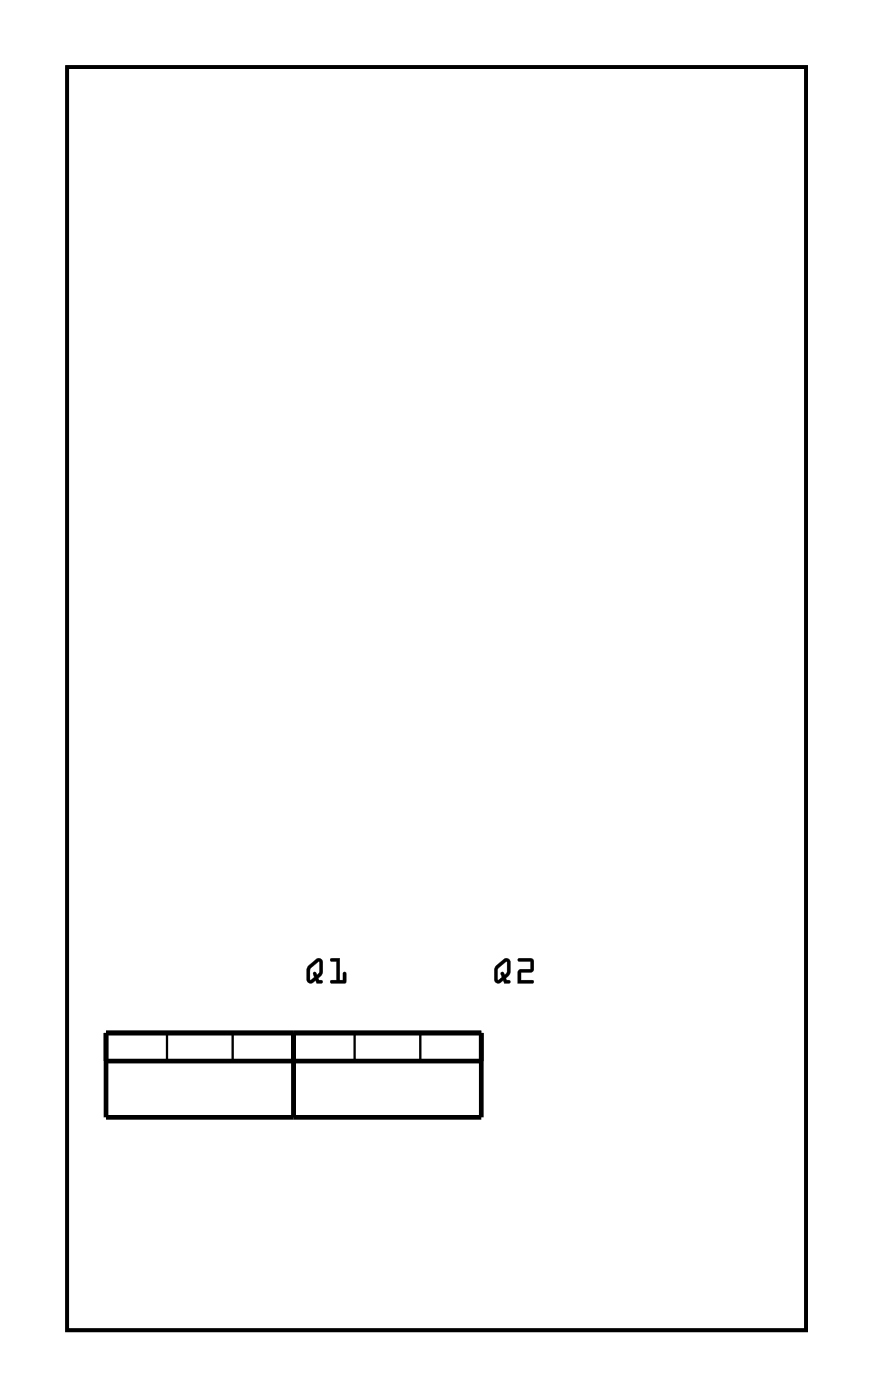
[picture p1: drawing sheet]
<svg xmlns="http://www.w3.org/2000/svg" width="47mm" height="76mm" viewBox="0 0 47 76" stroke-linecap="round" stroke-linejoin="round" font-family="sans-serif">
<path d="M3.6 3.6h40v68.5h-40z" fill="none" stroke="#000" stroke-width=".2"/>
<g fill="#000">
<path d="M3.6 3.6v68.5h40.1v-68.5zM3.6 3.6h40v68.5h-40z"/>
<path d="M16.7 52.3l.5-.4 .2 .1 .1 .7-.3 .3 .1 .1h.1a.1 .1 0 0 1 .1 .1 .1 .1 0 0 1-.1 .1h-.3v-.2l-.2 .2-.2-.1a.94 .94 0 0 1-.1-.8zM16.7 52.3a.97 .97 0 0 0-.1 .8l.2 .2 .3-.2 .1 .2 .2-.1v-.1h-.1l-.1-.1 .3-.3v-.6a.21 .21 0 0 0-.2-.2 .21 .21 0 0 0-.2 .1zM16.8 52.4v.7l.2-.2-.1-.1a.11 .11 0 0 1 .2-.1 .11 .11 0 0 1 .1 .1l.1-.2v-.5zM16.8 52.4l.5-.3v.5a.14 .14 0 0 1-.1 .2 .14 .14 0 0 1-.1-.1h-.1v.2l-.2 .2zM17.9 51.9h.5v1.2h.2v-.4a.1 .1 0 0 1 .1-.1 .1 .1 0 0 1 .1 .1l-.1 .6h-.7a.1 .1 0 0 1-.1-.1 .1 .1 0 0 1 .1-.1h.2v-1h-.3zM17.9 51.9v.2h.3v1h-.3v.1l.8 .1v-.6h-.1v.4h-.2v-1.2z"/>
<path d="M16.7 52.3l.5-.4 .2 .1 .1 .7-.3 .3 .3 .2-.1 .1h-.2l-.1-.2-.3 .2-.2-.2a.98 .98 0 0 1 .1-.8zM16.8 52.4v.7l.2-.2v-.1a.11 .11 0 0 1 .1-.1 .11 .11 0 0 1 .1 .1l.1-.1v-.6zM17.9 51.9h.5v1.2h.2v-.4h.1v.6l-.8-.1v-.1h.3v-1h-.3z"/>
<path d="M26.9 52.3l.4-.4 .3 .1v.7l-.2 .3v.1h.1a.1 .1 0 0 1 .1 .1 .1 .1 0 0 1-.1 .1h-.2l-.1-.2-.1 .2-.3-.1a.94 .94 0 0 1 0-.8zM26.9 52.3a.97 .97 0 0 0-.1 .8l.2 .2 .3-.2v.2l.3-.1v-.1h-.2v-.1l.2-.3v-.6a.21 .21 0 0 0-.1-.2 .21 .21 0 0 0-.2 .1zM27 52.4v.7l.2-.2-.1-.1a.11 .11 0 0 1 .1-.1 .11 .11 0 0 1 .1 .1l.1-.2v-.5zM27 52.4l.4-.3 .1 .5a.14 .14 0 0 1-.1 .2 .14 .14 0 0 1-.2-.1h-.1l.1 .2-.3 .2zM28.1 51.9h.6l.2 .1v.6l-.7 .1v.4h.6a.1 .1 0 0 1 .1 .1 .1 .1 0 0 1-.1 .1h-.8l.1-.7 .6-.1v-.4h-.6zM28.1 51.9v.2h.6v.4l-.6 .1-.1 .7h.8v-.2h-.6v-.4l.6-.1 .1-.6-.2-.1z"/>
<path d="M26.9 52.3l.4-.4 .3 .1v.7l-.2 .3 .2 .2v.1h-.3l-.1-.2-.2 .2-.2-.2a.98 .98 0 0 1 .1-.8zM27 52.4v.7l.2-.2-.1-.1a.11 .11 0 0 1 .1-.1 .11 .11 0 0 1 .1 .1l.2-.1-.1-.6zM28.1 51.9h.6l.2 .1v.6l-.7 .1v.4h.7v.2h-.9l.1-.7 .6-.1v-.4h-.6z"/>
</g>
<path d="M5.7 56h20.4v4.5h-20.4zM5.7 57.5h20.4M15.9 56v4.5" fill="none" stroke="#000" stroke-width=".25"/>
<path d="M9 56v1.5M12.6 56v1.5M19.2 56v1.5M22.8 56v1.5" fill="none" stroke="#000" stroke-width=".13"/>
<circle cx="33.7" cy="36.2" r=".7" fill="#fff"/>
<circle cx="33.7" cy="36.2" r=".7" fill="none" stroke="#fff" stroke-width=".76" stroke-linecap="butt"/>
<circle cx="23.5" cy="36.2" r=".7" fill="#fff"/>
<circle cx="23.5" cy="36.2" r=".7" fill="none" stroke="#fff" stroke-width=".76" stroke-linecap="butt"/>
<circle cx="23.5" cy="36.2" r=".7" fill="#fff"/>
<circle cx="23.5" cy="36.2" r=".7" fill="none" stroke="#fff" stroke-width=".76" stroke-linecap="butt"/>
<circle cx="13.4" cy="36.2" r=".7" fill="#fff"/>
<circle cx="13.4" cy="36.2" r=".7" fill="none" stroke="#fff" stroke-width=".76" stroke-linecap="butt"/>
<circle cx="33.7" cy="38.7" r=".7" fill="#fff"/>
<circle cx="33.7" cy="38.7" r=".7" fill="none" stroke="#fff" stroke-width=".76" stroke-linecap="butt"/>
<circle cx="23.5" cy="38.7" r=".7" fill="#fff"/>
<circle cx="23.5" cy="38.7" r=".7" fill="none" stroke="#fff" stroke-width=".76" stroke-linecap="butt"/>
<circle cx="23.5" cy="33.6" r=".7" fill="#fff"/>
<circle cx="23.5" cy="33.6" r=".7" fill="none" stroke="#fff" stroke-width=".76" stroke-linecap="butt"/>
<circle cx="13.4" cy="33.6" r=".7" fill="#fff"/>
<circle cx="13.4" cy="33.6" r=".7" fill="none" stroke="#fff" stroke-width=".76" stroke-linecap="butt"/>
<circle cx="36.2" cy="28.5" r=".7" fill="#fff"/>
<circle cx="36.2" cy="28.5" r=".7" fill="none" stroke="#fff" stroke-width=".76" stroke-linecap="butt"/>
<circle cx="36.2" cy="15.8" r=".7" fill="#fff"/>
<circle cx="36.2" cy="15.8" r=".7" fill="none" stroke="#fff" stroke-width=".76" stroke-linecap="butt"/>
<circle cx="36.2" cy="36.2" r=".7" fill="#fff"/>
<circle cx="36.2" cy="36.2" r=".7" fill="none" stroke="#fff" stroke-width=".76" stroke-linecap="butt"/>
<circle cx="36.2" cy="38.7" r=".7" fill="#fff"/>
<circle cx="36.2" cy="38.7" r=".7" fill="none" stroke="#fff" stroke-width=".76" stroke-linecap="butt"/>
<circle cx="36.2" cy="41.2" r=".7" fill="#fff"/>
<circle cx="36.2" cy="41.2" r=".7" fill="none" stroke="#fff" stroke-width=".76" stroke-linecap="butt"/>
<circle cx="36.2" cy="20.9" r=".7" fill="#fff"/>
<circle cx="36.2" cy="20.9" r=".7" fill="none" stroke="#fff" stroke-width=".76" stroke-linecap="butt"/>
<circle cx="36.2" cy="23.5" r=".7" fill="#fff"/>
<circle cx="36.2" cy="23.5" r=".7" fill="none" stroke="#fff" stroke-width=".76" stroke-linecap="butt"/>
<circle cx="36.2" cy="18.4" r=".7" fill="#fff"/>
<circle cx="36.2" cy="18.4" r=".7" fill="none" stroke="#fff" stroke-width=".76" stroke-linecap="butt"/>
<circle cx="36.2" cy="46.3" r=".7" fill="#fff"/>
<circle cx="36.2" cy="46.3" r=".7" fill="none" stroke="#fff" stroke-width=".76" stroke-linecap="butt"/>
<circle cx="36.2" cy="13.3" r=".7" fill="#fff"/>
<circle cx="36.2" cy="13.3" r=".7" fill="none" stroke="#fff" stroke-width=".76" stroke-linecap="butt"/>
<circle cx="36.2" cy="31.1" r=".7" fill="#fff"/>
<circle cx="36.2" cy="31.1" r=".7" fill="none" stroke="#fff" stroke-width=".76" stroke-linecap="butt"/>
<circle cx="36.2" cy="10.8" r=".7" fill="#fff"/>
<circle cx="36.2" cy="10.8" r=".7" fill="none" stroke="#fff" stroke-width=".76" stroke-linecap="butt"/>
<circle cx="36.2" cy="43.8" r=".7" fill="#fff"/>
<circle cx="36.2" cy="43.8" r=".7" fill="none" stroke="#fff" stroke-width=".76" stroke-linecap="butt"/>
<circle cx="36.2" cy="26" r=".7" fill="#fff"/>
<circle cx="36.2" cy="26" r=".7" fill="none" stroke="#fff" stroke-width=".76" stroke-linecap="butt"/>
<circle cx="36.2" cy="33.6" r=".7" fill="#fff"/>
<circle cx="36.2" cy="33.6" r=".7" fill="none" stroke="#fff" stroke-width=".76" stroke-linecap="butt"/>
<circle cx="10.8" cy="23.5" r=".7" fill="#fff"/>
<circle cx="10.8" cy="23.5" r=".7" fill="none" stroke="#fff" stroke-width=".76" stroke-linecap="butt"/>
<circle cx="10.8" cy="20.9" r=".7" fill="#fff"/>
<circle cx="10.8" cy="20.9" r=".7" fill="none" stroke="#fff" stroke-width=".76" stroke-linecap="butt"/>
<circle cx="10.8" cy="36.2" r=".7" fill="#fff"/>
<circle cx="10.8" cy="36.2" r=".7" fill="none" stroke="#fff" stroke-width=".76" stroke-linecap="butt"/>
<circle cx="10.8" cy="18.4" r=".7" fill="#fff"/>
<circle cx="10.8" cy="18.4" r=".7" fill="none" stroke="#fff" stroke-width=".76" stroke-linecap="butt"/>
<circle cx="10.8" cy="13.3" r=".7" fill="#fff"/>
<circle cx="10.8" cy="13.3" r=".7" fill="none" stroke="#fff" stroke-width=".76" stroke-linecap="butt"/>
<circle cx="10.8" cy="10.8" r=".7" fill="#fff"/>
<circle cx="10.8" cy="10.8" r=".7" fill="none" stroke="#fff" stroke-width=".76" stroke-linecap="butt"/>
<circle cx="10.8" cy="15.8" r=".7" fill="#fff"/>
<circle cx="10.8" cy="15.8" r=".7" fill="none" stroke="#fff" stroke-width=".76" stroke-linecap="butt"/>
<circle cx="10.8" cy="41.2" r=".7" fill="#fff"/>
<circle cx="10.8" cy="41.2" r=".7" fill="none" stroke="#fff" stroke-width=".76" stroke-linecap="butt"/>
<circle cx="10.8" cy="46.3" r=".7" fill="#fff"/>
<circle cx="10.8" cy="46.3" r=".7" fill="none" stroke="#fff" stroke-width=".76" stroke-linecap="butt"/>
<circle cx="10.8" cy="28.5" r=".7" fill="#fff"/>
<circle cx="10.8" cy="28.5" r=".7" fill="none" stroke="#fff" stroke-width=".76" stroke-linecap="butt"/>
<circle cx="10.8" cy="38.7" r=".7" fill="#fff"/>
<circle cx="10.8" cy="38.7" r=".7" fill="none" stroke="#fff" stroke-width=".76" stroke-linecap="butt"/>
<circle cx="10.8" cy="31.1" r=".7" fill="#fff"/>
<circle cx="10.8" cy="31.1" r=".7" fill="none" stroke="#fff" stroke-width=".76" stroke-linecap="butt"/>
<circle cx="10.8" cy="26" r=".7" fill="#fff"/>
<circle cx="10.8" cy="26" r=".7" fill="none" stroke="#fff" stroke-width=".76" stroke-linecap="butt"/>
<circle cx="10.8" cy="33.6" r=".7" fill="#fff"/>
<circle cx="10.8" cy="33.6" r=".7" fill="none" stroke="#fff" stroke-width=".76" stroke-linecap="butt"/>
<circle cx="8.3" cy="59" r="1.1" fill="#fff"/>
<circle cx="8.3" cy="59" r="1.1" fill="none" stroke="#fff" stroke-width=".25"/>
<path d="M17.7 58.2h1.5v1.6h-1.5z" fill="#fff"/>
<path d="M17.7 58.2h1.5v1.6h-1.5z" fill="none" stroke="#fff" stroke-width=".76" stroke-linecap="butt"/>
<circle cx="18.4" cy="59" r=".79" fill="#fff"/>
<circle cx="18.4" cy="59" r=".79" fill="none" stroke="#fff" stroke-width=".76" stroke-linecap="butt"/>
<circle cx="21" cy="59" r=".79" fill="#fff"/>
<circle cx="21" cy="59" r=".79" fill="none" stroke="#fff" stroke-width=".76" stroke-linecap="butt"/>
<circle cx="23.5" cy="59" r=".79" fill="#fff"/>
<circle cx="23.5" cy="59" r=".79" fill="none" stroke="#fff" stroke-width=".76" stroke-linecap="butt"/>
<path d="M17.7 58.2h1.5v1.6h-1.5z" fill="#fff"/>
<path d="M17.7 58.2h1.5v1.6h-1.5z" fill="none" stroke="#fff" stroke-width=".76" stroke-linecap="butt"/>
<circle cx="18.4" cy="59" r=".79" fill="#fff"/>
<circle cx="18.4" cy="59" r=".79" fill="none" stroke="#fff" stroke-width=".76" stroke-linecap="butt"/>
<circle cx="21" cy="59" r=".79" fill="#fff"/>
<circle cx="21" cy="59" r=".79" fill="none" stroke="#fff" stroke-width=".76" stroke-linecap="butt"/>
<circle cx="23.5" cy="59" r=".79" fill="#fff"/>
<circle cx="23.5" cy="59" r=".79" fill="none" stroke="#fff" stroke-width=".76" stroke-linecap="butt"/>
<path d="M7.5 58.2h1.6v1.6h-1.6z" fill="#fff"/>
<path d="M7.5 58.2h1.6v1.6h-1.6z" fill="none" stroke="#fff" stroke-width=".76" stroke-linecap="butt"/>
<circle cx="8.3" cy="59" r=".79" fill="#fff"/>
<circle cx="8.3" cy="59" r=".79" fill="none" stroke="#fff" stroke-width=".76" stroke-linecap="butt"/>
<circle cx="10.8" cy="59" r=".79" fill="#fff"/>
<circle cx="10.8" cy="59" r=".79" fill="none" stroke="#fff" stroke-width=".76" stroke-linecap="butt"/>
<circle cx="13.4" cy="59" r=".79" fill="#fff"/>
<circle cx="13.4" cy="59" r=".79" fill="none" stroke="#fff" stroke-width=".76" stroke-linecap="butt"/>
<path d="M7.5 58.2h1.6v1.6h-1.6z" fill="#fff"/>
<path d="M7.5 58.2h1.6v1.6h-1.6z" fill="none" stroke="#fff" stroke-width=".76" stroke-linecap="butt"/>
<circle cx="8.3" cy="59" r=".79" fill="#fff"/>
<circle cx="8.3" cy="59" r=".79" fill="none" stroke="#fff" stroke-width=".76" stroke-linecap="butt"/>
<circle cx="10.8" cy="59" r=".79" fill="#fff"/>
<circle cx="10.8" cy="59" r=".79" fill="none" stroke="#fff" stroke-width=".76" stroke-linecap="butt"/>
<circle cx="13.4" cy="59" r=".79" fill="#fff"/>
<circle cx="13.4" cy="59" r=".79" fill="none" stroke="#fff" stroke-width=".76" stroke-linecap="butt"/>
<circle cx="10.8" cy="43.8" r=".7" fill="#fff"/>
<circle cx="10.8" cy="43.8" r=".7" fill="none" stroke="#fff" stroke-width=".76" stroke-linecap="butt"/>
</svg>
